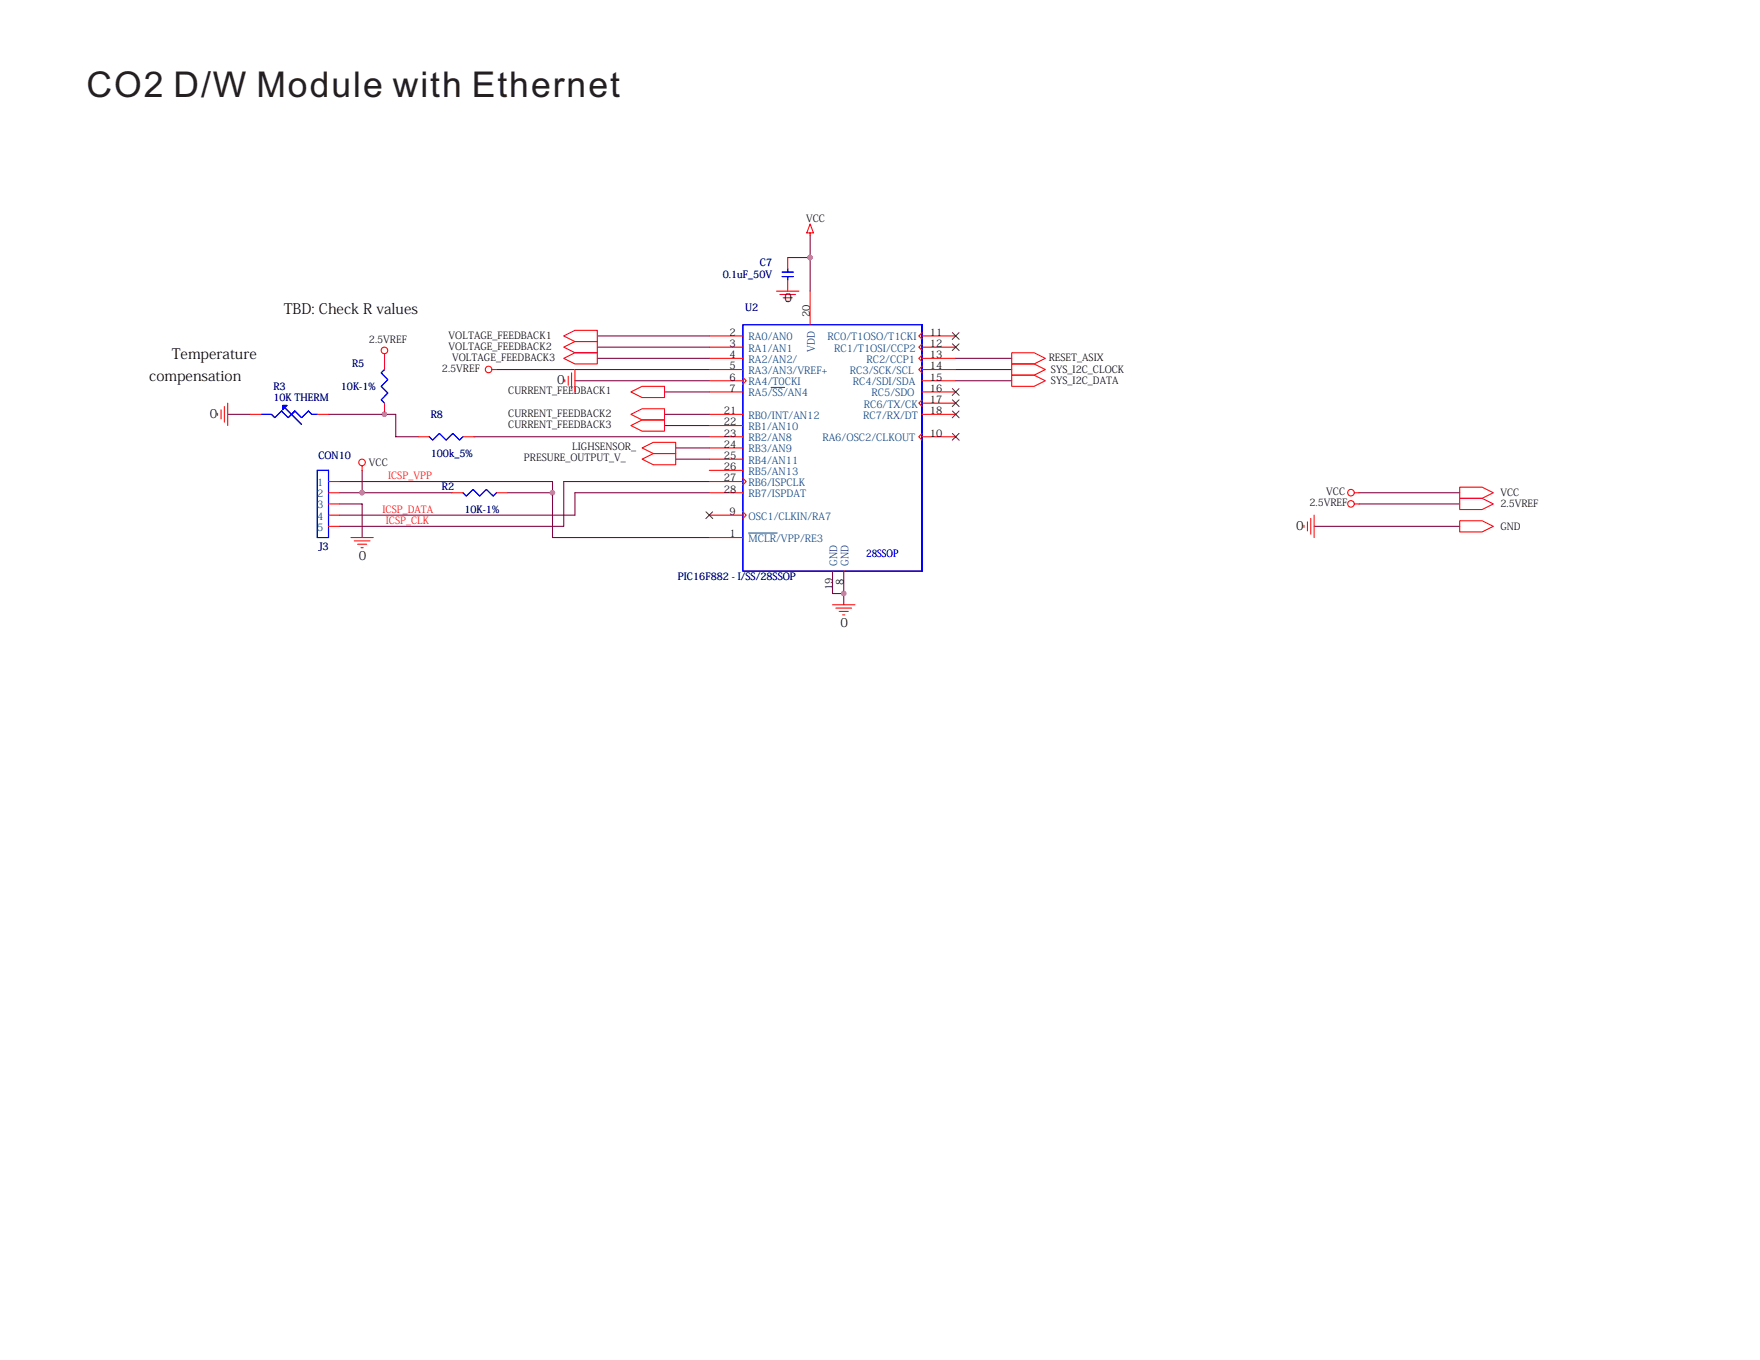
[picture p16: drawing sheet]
<svg xmlns="http://www.w3.org/2000/svg" width="279mm" height="216mm" viewBox="0 0 279 216" stroke-linecap="round" stroke-linejoin="round" font-family="sans-serif">
<defs><g id="words">
<text font-size="5.6" fill="#231f20" x="13.7" y="15.4">CO2 D/W Module with Ethernet</text>
<g font-size="2.3">
<text x="45" y="49.8">TBD: Check R values</text>
<text x="27.3" y="57">Temperature</text>
<text x="23.7" y="60.5">compensation</text>
</g>
<g font-size="1.9">
<text x="124.5" y="48">0</text>
<text x="88.4" y="61">0</text>
<text x="33.3" y="66.3">0</text>
<text x="57" y="88.9">0</text>
<text x="205.8" y="84.1">0</text>
<text x="133.4" y="99.5">0</text>
</g>
<g font-size="1.6">
<text x="128" y="35.2">VCC</text>
<text x="71.2" y="53.9">VOLTAGE_FEEDBACK1</text>
<text x="115.8" y="53.3">2</text>
<text x="128.6" y="50.3" transform="rotate(-90 128.6 50.3)">20</text>
<text x="147.6" y="53.3">11</text>
<text x="58.6" y="54.4">2.5VREF</text>
<text x="70.2" y="59">2.5VREF</text>
<text x="71.2" y="55.6">VOLTAGE_FEEDBACK2</text>
<text x="71.8" y="57.2">VOLTAGE_FEEDBACK3</text>
<text x="115.8" y="55.1">3</text>
<text x="115.8" y="56.9">4</text>
<text x="115.8" y="58.6">5</text>
<text x="147.6" y="55.1">12</text>
<text x="147.6" y="56.9">13</text>
<text x="147.6" y="58.6">14</text>
<text x="166.5" y="57.2">RESET_ASIX</text>
<text x="166.8" y="59.2">SYS_I2C_CLOCK</text>
<text x="80.7" y="62.6">CURRENT_FEEDBACK1</text>
<text x="114.9" y="65.8">21</text>
<text x="115.8" y="60.4">6</text>
<text x="115.8" y="62.2">7</text>
<text x="147.6" y="65.8">18</text>
<text x="147.6" y="60.4">15</text>
<text x="147.6" y="62.2">16</text>
<text x="147.6" y="64">17</text>
<text x="166.8" y="61">SYS_I2C_DATA</text>
<text x="80.7" y="67.9">CURRENT_FEEDBACK3</text>
<text x="80.7" y="66.1">CURRENT_FEEDBACK2</text>
<text x="90.8" y="71.5">LIGHSENSOR_</text>
<text x="114.9" y="67.5">22</text>
<text x="114.9" y="69.3">23</text>
<text x="114.9" y="71.1">24</text>
<text x="147.6" y="69.3">10</text>
<text x="58.6" y="73.9">VCC</text>
<text x="83.2" y="73.3">PRESURE_OUTPUT_V_</text>
<text x="114.9" y="72.9">25</text>
<text x="114.9" y="74.6">26</text>
<text x="114.9" y="76.4">27</text>
<text x="114.9" y="78.2">28</text>
<text x="115.8" y="81.8">9</text>
<text x="207.9" y="80.4">2.5VREF</text>
<text x="210.5" y="78.6">VCC</text>
<text x="238.2" y="78.8">VCC</text>
<text x="238.2" y="80.5">2.5VREF</text>
<text x="115.8" y="85.3">1</text>
<text x="238.2" y="84.1">GND</text>
<text x="132.1" y="93.7" transform="rotate(-90 132.1 93.7)">19</text>
<text x="133.9" y="92.8" transform="rotate(-90 133.9 92.8)">8</text>
</g>
<g font-size="1.6" fill="#000080">
<text x="114.8" y="44.1">0.1uF_50V</text>
<text x="120.6" y="42.3">C7</text>
<text x="118.3" y="49.4">U2</text>
<text x="55.9" y="58.3">R5</text>
<text x="43.4" y="61.9">R3</text>
<text x="43.4" y="63.6">10K THERM</text>
<text x="54.1" y="61.9">10K-1%</text>
<text x="68.4" y="66.3">R8</text>
<text x="50.5" y="72.9">CON10</text>
<text x="68.4" y="72.5">100k_5%</text>
<text x="70.2" y="77.9">R2</text>
<text x="73.7" y="81.4">10K-1%</text>
<text x="50.5" y="87.3">J3</text>
<text x="107.6" y="92.1">PIC16F882 - I/SS/28SSOP</text>
</g>
<g font-size="1.6" fill="#004080">
<text x="118.8" y="54.1">RA0/AN0</text>
<text x="118.8" y="55.8">RA1/AN1</text>
<text x="118.8" y="57.6">RA2/AN2/</text>
<text x="118.8" y="59.4">RA3/AN3/VREF+</text>
<text x="129.3" y="55.9" transform="rotate(-90 129.3 55.9)">VDD</text>
<text x="131.4" y="54.1">RC0/T1OSO/T1CKI</text>
<text x="132.4" y="55.8">RC1/T1OSI/CCP2</text>
<text x="134.9" y="59.4">RC3/SCK/SCL</text>
<text x="137.5" y="57.6">RC2/CCP1</text>
<text x="118.8" y="61.2">RA4/T0CKI</text>
<text x="118.8" y="62.9">RA5/SS/AN4</text>
<text x="135.4" y="61.2">RC4/SDI/SDA</text>
<text x="137.1" y="64.7">RC6/TX/CK</text>
<text x="138.3" y="62.9">RC5/SDO</text>
<text x="118.8" y="66.5">RB0/INT/AN12</text>
<text x="118.8" y="68.3">RB1/AN10</text>
<text x="118.8" y="70.1">RB2/AN8</text>
<text x="118.8" y="71.8">RB3/AN9</text>
<text x="130.6" y="70.1">RA6/OSC2/CLKOUT</text>
<text x="137" y="66.5">RC7/RX/DT</text>
<text x="50.4" y="77.2">1</text>
<text x="118.8" y="73.6">RB4/AN11</text>
<text x="118.8" y="75.4">RB5/AN13</text>
<text x="118.8" y="77.2">RB6/ISPCLK</text>
<text x="50.4" y="78.9">2</text>
<text x="50.4" y="80.7">3</text>
<text x="50.4" y="82.5">4</text>
<text x="118.8" y="82.5">OSC1/CLKIN/RA7</text>
<text x="118.8" y="78.9">RB7/ISPDAT</text>
<text x="50.4" y="84.3">5</text>
<text x="118.8" y="86.1">MCLR/VPP/RE3</text>
<text x="132.9" y="89.8" transform="rotate(-90 132.9 89.8)">GND</text>
<text x="134.7" y="89.8" transform="rotate(-90 134.7 89.8)">GND</text>
</g>
<g font-size="1.6" fill="#f00">
<text x="61.6" y="76.1">ICSP_VPP</text>
<text x="60.7" y="81.4">ICSP_DATA</text>
<text x="61.2" y="83.2">ICSP_CLK</text>
</g>
<text font-size="1.6" fill="#00f" x="137.5" y="88.4">28SSOP</text>
</g></defs>
<g fill="none" stroke="#800040" stroke-width=".17">
<path d="M128.6 37.3v8.9M78.8 58.7h33.8M94.8 53.3h17.8M94.8 55.1h17.8M94.8 56.9h17.8M125 40.9h3.6M151.7 58.7h8.9M151.7 56.9h8.9M36.1 65.8h3.6M52.2 65.8h10.6v3.5h3.6M53.9 76.4h33.8v8.9h24.9M53.9 78.2h17.8"/>
<path d="M57.5 74.7v3.5M75.3 69.3h37.3M80.6 78.2h7.1M91.3 60.4h21.3M105.5 65.8h7.1M105.5 62.2h7.1M105.5 67.6h7.1M107.3 71.1h5.3M107.3 72.9h5.3M112.6 76.4h-23.1v7.2h-35.6M112.6 78.2h-21.3v3.6h-37.4M151.7 60.4h8.9"/>
<path d="M215.7 78.2h16M53.9 80h3.6v5.3M132.2 90.7v3.5h1.7M133.9 90.7v5.3M208.6 83.6h23.1M215.7 80h16"/>
</g>
<g fill="#f0f" stroke="#f0f" stroke-width=".17">
<circle cx="61" cy="65.8" r=".35"/>
<circle cx="133.9" cy="94.2" r=".35"/>
<circle cx="87.7" cy="78.2" r=".35"/>
<circle cx="57.5" cy="78.2" r=".35"/>
<circle cx="128.6" cy="40.9" r=".35"/>
</g>
<g fill="none" stroke="#f00" stroke-width=".17">
<path d="M128.6 35.6l.5 1.4h-1zM128.6 37v.3M61 56.2v2.5M78.1 58.7h.7M89.5 53.3l1.8-.9h3.5v1.8h-3.5zM89.5 55.1l1.8-.9h3.5v1.8h-3.5zM89.5 56.9l1.8-.9h3.5v1.8h-3.5zM90.2 59.7v1.5M90.7 59.2v2.5M91.3 58.7v3.5M112.6 58.7h5.3M112.6 53.3h5.3"/>
<path d="M112.6 55.1h5.3M112.6 56.9h5.3M117.9 59.9l.6 .5-.6 .6M123.3 46.2h3.5M123.8 46.7h2.5M124.3 47.3h1.5M124.9 47.8h.3M125 40.9v1.8M125 44.4v1.8M128.6 46.2v5.4M146.4 52.8l-.5 .5 .5 .6M146.4 54.6l-.5 .5 .5 .5"/>
<path d="M146.4 56.4l-.5 .5 .5 .5M146.4 58.1l-.5 .6 .5 .5M146.4 58.7h5.3M146.4 53.3h5.3M146.4 55.1h5.3M146.4 56.9h5.3M160.6 56h3.6l1.7 .9-1.7 .9h-3.6zM160.6 59.6h3.6l1.7 .8-1.7 .9h-3.6zM160.6 57.8h3.6l1.7 .9-1.7 .9h-3.6zM34.5 65.6v.3M35.1 65.1v1.4M35.6 64.5v2.5"/>
<path d="M36.1 64v3.6M39.7 65.8h1.8M50.4 65.8h1.8M52.2 78.2h1.7M52.2 76.4h1.7M57.5 73.9v.8M61 64v1.8M66.4 69.3h1.8M71.7 78.2h1.8M73.5 69.3h1.8M78.8 78.2h1.8M89.7 60.3v.3"/>
<path d="M100.2 62.2l1.7-.9h3.6v1.8h-3.6zM100.2 67.6l1.7-.9h3.6v1.7h-3.6zM100.2 65.8l1.7-.9h3.6v1.8h-3.6zM101.9 71.1l1.8-.9h3.6v1.8h-3.6zM101.9 72.9l1.8-.9h3.6v1.8h-3.6zM112.6 78.2h5.3M112.6 60.4h5.3M112.6 62.2h5.3M112.6 69.3h5.3M112.6 65.8h5.3M112.6 67.6h5.3M112.6 71.1h5.3"/>
<path d="M112.6 72.9h5.3M112.6 74.7h5.3M112.6 76.4h5.3M117.9 75.9l.6 .5-.6 .6M146.4 68.8l-.5 .5 .5 .6M146.4 63.5l-.5 .5 .5 .5M146.4 60.4h5.3M146.4 62.2h5.3M146.4 69.3h5.3M146.4 64h5.3M146.4 65.8h5.3M215 78.2h.7"/>
<path d="M231.7 77.3h3.6l1.8 .9-1.8 .9h-3.6zM231.7 79.1h3.6l1.8 .9-1.8 .9h-3.6zM52.2 80h1.7M52.2 81.8h1.7M52.2 83.6h1.7M55.7 85.3h3.6M56.2 85.9h2.5M56.8 86.4h1.4M57.3 86.9h.4M112.6 85.3h5.3M112.6 81.8h5.3M117.9 81.3l.6 .5-.6 .5"/>
<path d="M132.2 90.7h.1M132.2 96h3.5M132.7 96.5h2.5M133.2 97.1h1.5M133.8 97.6h.3M133.9 90.7h.1M207 83.4v.3M207.6 82.8v1.5M208.1 82.3v2.5M208.6 81.8v3.5M215 80h.7M231.7 82.7h3.6l1.8 .9-1.8 .8h-3.6z"/>
<circle cx="61" cy="55.6" r=".52"/>
<circle cx="77.6" cy="58.7" r=".52"/>
<circle cx="57.5" cy="73.4" r=".52"/>
<circle cx="214.5" cy="78.2" r=".52"/>
<circle cx="214.5" cy="80" r=".52"/>
</g>
<g fill="none" stroke="#00f" stroke-width=".17">
<path d="M61 58.7l-.5 .5 1.1 1.1-1.1 1 1.1 1.1-1.1 1.1 .5 .5M117.9 51.6h28.5v39.1h-28.5zM124.2 43.9h1.7M124.2 43.2h1.7M125 42.7v.5M125 43.9v.5M146.4 51.6v39.1M41.5 65.8h1.6l.5 .5 1.1-1.1 1.1 1.1 1-1.1 1.1 1.1 1.1-1.1 .5 .6h.9M44.7 65.2l.2 .2M45.2 64.7l2.7 2.7M46.8 65.2l-.3 .4M49 65.2l.1 .2"/>
<path d="M50.4 74.7h1.8v10.6h-1.8zM52.2 74.7v10.6M68.2 69.3l.5 .6 1.1-1.1 1 1.1 1.1-1.1 1.1 1.1 .5-.6M73.5 78.2l.5 .6 1.1-1.1 1.1 1.1 1-1.1 1.1 1.1 .5-.6"/>
</g>
<path d="M122.4 61.5h2.2M118.8 84.6h4.6" fill="none" stroke="#004080" stroke-width=".16"/>
<g fill="none" stroke="#804000" stroke-width=".16">
<path d="M151.2 52.8l1.1 1.1M151.2 54.6l1.1 1.1M152.2 52.8l-1 1.1M152.2 54.6l-1 1.1M151.2 68.8l1.1 1.1M151.2 61.7l1.1 1.1M151.2 63.5l1.1 1.1M151.2 65.2l1.1 1.1M152.2 68.8l-1 1.1M152.2 61.7l-1 1.1M152.2 63.5l-1 1.1M152.2 65.2l-1 1.1"/>
<path d="M112.1 81.3l1.1 1M113.1 81.3l-1 1"/>
</g>
<g fill="#00f" stroke="#00f" stroke-width=".17">
<path d="M44.9 64.4h.7l-.7 .7z" fill-rule="evenodd"/>
<path d="M44.9 64.4h.7l-.7 .7z" fill-rule="evenodd"/>
</g>
<use href="#words"/>
</svg>
